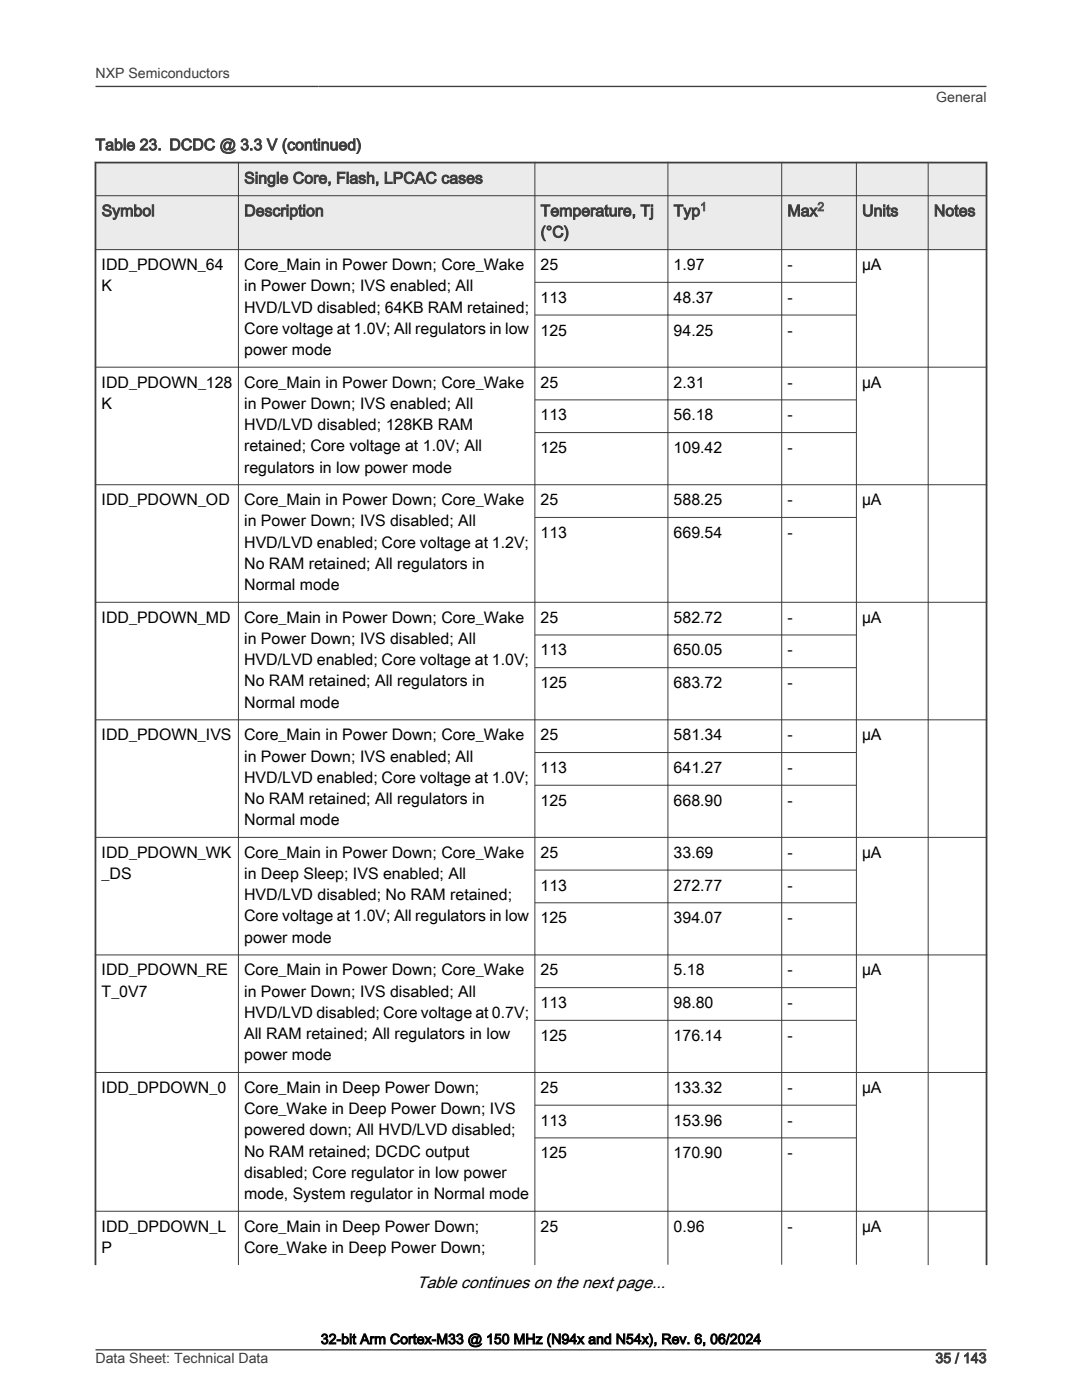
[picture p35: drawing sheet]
<svg xmlns="http://www.w3.org/2000/svg" width="216mm" height="279mm" viewBox="0 0 216 279" stroke-linecap="round" stroke-linejoin="round" font-family="sans-serif">
<defs><g id="words">
<text font-size="3.3" x="83.2" y="257.1">Table continues on the next page...</text>
<g font-size="3.2" fill="#3c3c3c">
<text x="19" y="30">Table 23. DCDC @ 3.3 V (continued)</text>
<text x="48.7" y="36.6">Single Core, Flash, LPCAC cases</text>
<text x="20.3" y="43.1">Symbol</text>
<text x="48.7" y="43.1">Description</text>
<text x="107.9" y="43.1">Temperature, Tj</text>
<text x="107.9" y="47.4">(°C)</text>
<text x="134.4" y="43.1">Typ</text>
<text x="157.1" y="43.1">Max</text>
<text x="172" y="43.1">Units</text>
<text x="186.4" y="43.1">Notes</text>
</g>
<g font-size="3.2">
<text x="20.3" y="53.9">IDD_PDOWN_64</text>
<text x="48.7" y="53.9">Core_Main in Power Down; Core_Wake</text>
<text x="107.9" y="53.9">25</text>
<text x="134.4" y="53.9">1.97</text>
<text x="157.1" y="53.9">-</text>
<text x="172" y="53.9">µA</text>
<text x="20.3" y="58.1">K</text>
<text x="48.7" y="58.1">in Power Down; IVS enabled; All</text>
<text x="48.7" y="62.4">HVD/LVD disabled; 64KB RAM retained;</text>
<text x="107.9" y="60.4">113</text>
<text x="134.4" y="60.4">48.37</text>
<text x="157.1" y="60.4">-</text>
<text x="48.7" y="70.8">power mode</text>
<text x="48.7" y="66.6">Core voltage at 1.0V; All regulators in low</text>
<text x="107.9" y="67">125</text>
<text x="134.4" y="67">94.25</text>
<text x="157.1" y="67">-</text>
<text x="20.3" y="77.4">IDD_PDOWN_128</text>
<text x="48.7" y="77.4">Core_Main in Power Down; Core_Wake</text>
<text x="107.9" y="77.4">25</text>
<text x="134.4" y="77.4">2.31</text>
<text x="157.1" y="77.4">-</text>
<text x="172" y="77.4">µA</text>
<text x="20.3" y="81.6">K</text>
<text x="48.7" y="81.6">in Power Down; IVS enabled; All</text>
<text x="107.9" y="83.9">113</text>
<text x="134.4" y="83.9">56.18</text>
<text x="157.1" y="83.9">-</text>
<text x="48.7" y="85.8">HVD/LVD disabled; 128KB RAM</text>
<text x="48.7" y="90.1">retained; Core voltage at 1.0V; All</text>
<text x="48.7" y="94.3">regulators in low power mode</text>
<text x="107.9" y="90.4">125</text>
<text x="134.4" y="90.4">109.42</text>
<text x="157.1" y="90.4">-</text>
<text x="20.3" y="100.8">IDD_PDOWN_OD</text>
<text x="48.7" y="100.8">Core_Main in Power Down; Core_Wake</text>
<text x="107.9" y="100.8">25</text>
<text x="134.4" y="100.8">588.25</text>
<text x="157.1" y="100.8">-</text>
<text x="172" y="100.8">µA</text>
<text x="48.7" y="105.1">in Power Down; IVS disabled; All</text>
<text x="107.9" y="107.4">113</text>
<text x="134.4" y="107.4">669.54</text>
<text x="157.1" y="107.4">-</text>
<text x="48.7" y="109.3">HVD/LVD enabled; Core voltage at 1.2V;</text>
<text x="48.7" y="113.5">No RAM retained; All regulators in</text>
<text x="48.7" y="117.8">Normal mode</text>
<text x="20.3" y="124.3">IDD_PDOWN_MD</text>
<text x="48.7" y="124.3">Core_Main in Power Down; Core_Wake</text>
<text x="107.9" y="124.3">25</text>
<text x="134.4" y="124.3">582.72</text>
<text x="157.1" y="124.3">-</text>
<text x="172" y="124.3">µA</text>
<text x="48.7" y="128.5">in Power Down; IVS disabled; All</text>
<text x="107.9" y="130.8">113</text>
<text x="134.4" y="130.8">650.05</text>
<text x="157.1" y="130.8">-</text>
<text x="48.7" y="132.8">HVD/LVD enabled; Core voltage at 1.0V;</text>
<text x="48.7" y="137">No RAM retained; All regulators in</text>
<text x="107.9" y="137.3">125</text>
<text x="134.4" y="137.3">683.72</text>
<text x="157.1" y="137.3">-</text>
<text x="48.7" y="141.2">Normal mode</text>
<text x="20.3" y="147.7">IDD_PDOWN_IVS</text>
<text x="48.7" y="147.7">Core_Main in Power Down; Core_Wake</text>
<text x="107.9" y="147.7">25</text>
<text x="134.4" y="147.7">581.34</text>
<text x="157.1" y="147.7">-</text>
<text x="172" y="147.7">µA</text>
<text x="48.7" y="152">in Power Down; IVS enabled; All</text>
<text x="107.9" y="154.3">113</text>
<text x="134.4" y="154.3">641.27</text>
<text x="157.1" y="154.3">-</text>
<text x="48.7" y="156.2">HVD/LVD enabled; Core voltage at 1.0V;</text>
<text x="48.7" y="160.4">No RAM retained; All regulators in</text>
<text x="107.9" y="160.8">125</text>
<text x="134.4" y="160.8">668.90</text>
<text x="157.1" y="160.8">-</text>
<text x="48.7" y="164.7">Normal mode</text>
<text x="20.3" y="171.2">IDD_PDOWN_WK</text>
<text x="48.7" y="171.2">Core_Main in Power Down; Core_Wake</text>
<text x="107.9" y="171.2">25</text>
<text x="134.4" y="171.2">33.69</text>
<text x="157.1" y="171.2">-</text>
<text x="172" y="171.2">µA</text>
<text x="20.3" y="175.4">_DS</text>
<text x="48.7" y="175.4">in Deep Sleep; IVS enabled; All</text>
<text x="48.7" y="179.7">HVD/LVD disabled; No RAM retained;</text>
<text x="107.9" y="177.7">113</text>
<text x="134.4" y="177.7">272.77</text>
<text x="157.1" y="177.7">-</text>
<text x="48.7" y="183.9">Core voltage at 1.0V; All regulators in low</text>
<text x="107.9" y="184.3">125</text>
<text x="134.4" y="184.3">394.07</text>
<text x="157.1" y="184.3">-</text>
<text x="48.7" y="188.1">power mode</text>
<text x="20.3" y="194.7">IDD_PDOWN_RE</text>
<text x="48.7" y="194.7">Core_Main in Power Down; Core_Wake</text>
<text x="107.9" y="194.7">25</text>
<text x="134.4" y="194.7">5.18</text>
<text x="157.1" y="194.7">-</text>
<text x="172" y="194.7">µA</text>
<text x="20.3" y="198.9">T_0V7</text>
<text x="48.7" y="198.9">in Power Down; IVS disabled; All</text>
<text x="48.7" y="203.1">HVD/LVD disabled; Core voltage at 0.7V;</text>
<text x="107.9" y="201.2">113</text>
<text x="134.4" y="201.2">98.80</text>
<text x="157.1" y="201.2">-</text>
<text x="48.7" y="207.4">All RAM retained; All regulators in low</text>
<text x="107.9" y="207.7">125</text>
<text x="134.4" y="207.7">176.14</text>
<text x="157.1" y="207.7">-</text>
<text x="48.7" y="211.6">power mode</text>
<text x="20.3" y="218.1">IDD_DPDOWN_0</text>
<text x="48.7" y="218.1">Core_Main in Deep Power Down;</text>
<text x="107.9" y="218.1">25</text>
<text x="134.4" y="218.1">133.32</text>
<text x="157.1" y="218.1">-</text>
<text x="172" y="218.1">µA</text>
<text x="48.7" y="222.4">Core_Wake in Deep Power Down; IVS</text>
<text x="48.7" y="226.6">powered down; All HVD/LVD disabled;</text>
<text x="107.9" y="224.6">113</text>
<text x="134.4" y="224.6">153.96</text>
<text x="157.1" y="224.6">-</text>
<text x="48.7" y="230.8">No RAM retained; DCDC output</text>
<text x="107.9" y="231.2">125</text>
<text x="134.4" y="231.2">170.90</text>
<text x="157.1" y="231.2">-</text>
<text x="48.7" y="235.1">disabled; Core regulator in low power</text>
<text x="48.7" y="239.3">mode, System regulator in Normal mode</text>
<text x="20.3" y="245.8">IDD_DPDOWN_L</text>
<text x="48.7" y="245.8">Core_Main in Deep Power Down;</text>
<text x="107.9" y="245.8">25</text>
<text x="134.4" y="245.8">0.96</text>
<text x="157.1" y="245.8">-</text>
<text x="172" y="245.8">µA</text>
<text x="20.3" y="250">P</text>
<text x="48.7" y="250">Core_Wake in Deep Power Down;</text>
</g>
<g font-size="2.8" fill="#3c3c3c">
<text x="19" y="15.6">NXP Semiconductors</text>
<text x="186.8" y="20.4">General</text>
<text x="19" y="272">Data Sheet: Technical Data</text>
<text x="186.7" y="272">35 / 143</text>
</g>
<text font-size="2.8" x="64" y="268.2">32-bit Arm Cortex-M33 @ 150 MHz (N94x and N54x), Rev. 6, 06/2024</text>
<g font-size="2.4" fill="#00f">
<text x="139.7" y="42.1">1</text>
<text x="163.1" y="42.1">2</text>
</g>
</g></defs>
<g fill="#ebebeb">
<path d="M19 32.4h177.8v6.7h-177.8z" fill-rule="evenodd"/>
<path d="M19 39.1h177.8v10.7h-177.8z" fill-rule="evenodd"/>
</g>
<path d="M18.9 32.4h178.1M19 32.3v220.2M196.9 32.3v220.2" fill="none" stroke="#3c3c3c" stroke-width=".35"/>
<g fill="none" stroke="#3c3c3c" stroke-width=".2">
<path d="M18.9 39.1h178.1M47.6 32.3v220.2M106.7 32.3v220.2M133.3 32.3v220.1M156 32.3v220.1M170.9 32.3v220.1M185.2 32.3v220.2M18.9 49.8h178.1M106.7 56.3h64.3M18.9 73.3h178.1M106.7 62.9h64.3M106.7 79.8h64.3"/>
<path d="M18.9 96.7h178.1M106.7 86.3h64.3M106.7 103.3h64.3M18.9 120.2h178.1M106.7 126.7h64.3M106.7 133.3h64.3M18.9 143.7h178.1M106.7 150.2h64.3M106.7 156.7h64.3M18.9 167.1h178.1M106.7 173.6h64.3M18.9 190.6h178.1"/>
<path d="M106.7 180.2h64.3M106.7 197.1h64.3M18.9 214h178.1M106.7 203.6h64.3M106.7 220.6h64.3M106.7 227.1h64.3M18.9 241.7h178.1"/>
</g>
<path d="M19 17.3h177.8M19.1 269.4h177.7" fill="none" stroke="#3c3c3c" stroke-width=".26"/>
<use href="#words"/>
</svg>
